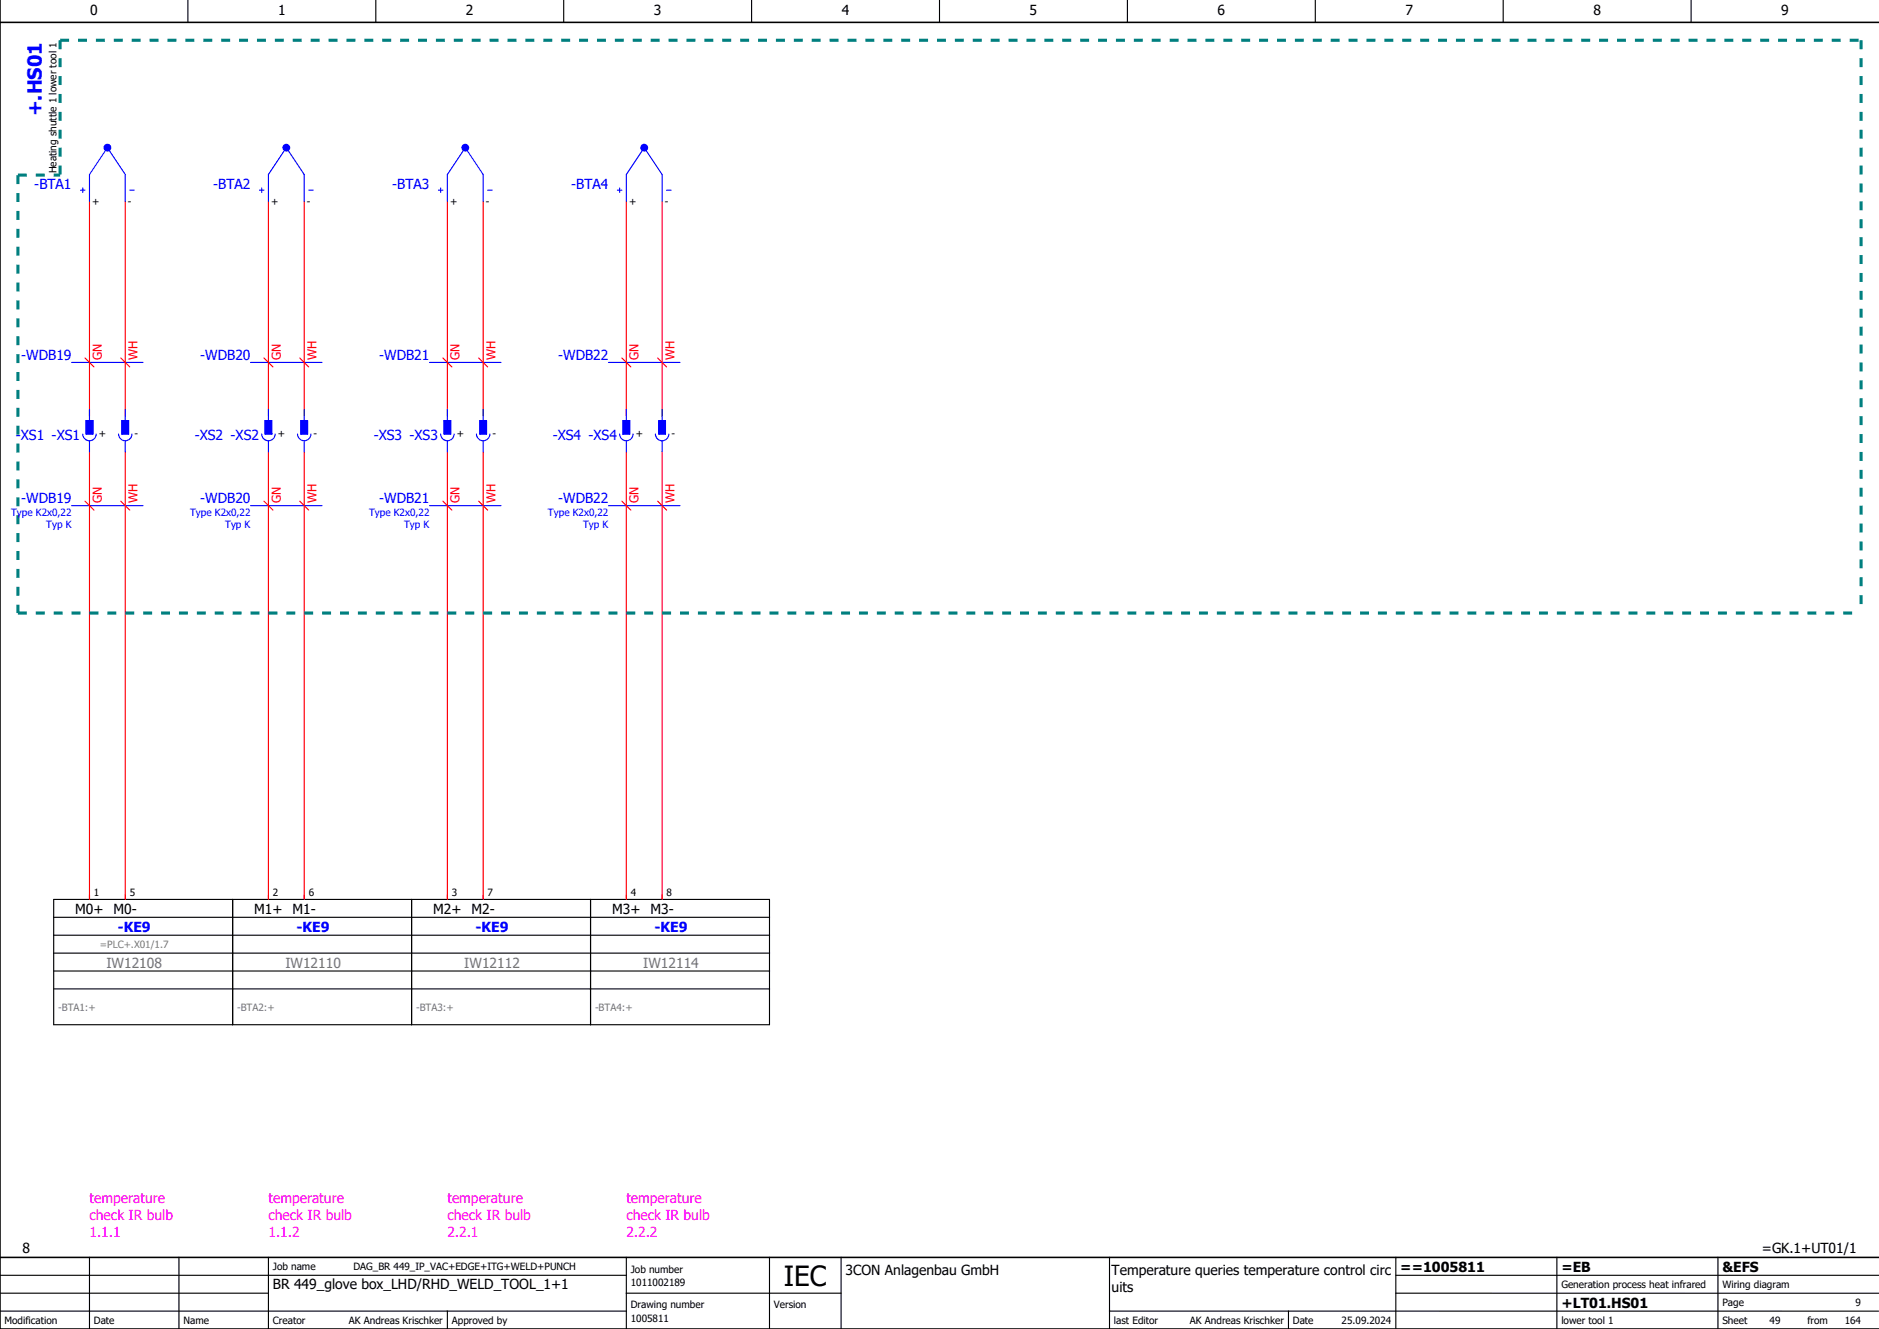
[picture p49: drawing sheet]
<svg xmlns="http://www.w3.org/2000/svg" width="420mm" height="297mm" viewBox="0 0 420 297" stroke-linecap="round" stroke-linejoin="round" font-family="sans-serif">
<defs><g id="words">
<text font-size="6.2" x="175.2" y="287.5">IEC</text>
<text font-size="4.3" fill="#00f" x="9.4" y="26" transform="rotate(-90 9.4 26)">+.HS01</text>
<g font-size="3.1">
<text x="20.2" y="3.4">0</text>
<text x="62.2" y="3.4">1</text>
<text x="104.2" y="3.4">2</text>
<text x="146.2" y="3.4">3</text>
<text x="188.2" y="3.4">4</text>
<text x="230.2" y="3.4">5</text>
<text x="272.2" y="3.4">6</text>
<text x="314.2" y="3.4">7</text>
<text x="356.2" y="3.4">8</text>
<text x="398.2" y="3.4">9</text>
<text x="16.8" y="204.3">M0+</text>
<text x="25.4" y="204.3">M0-</text>
<text x="56.8" y="204.3">M1+</text>
<text x="65.4" y="204.3">M1-</text>
<text x="96.8" y="204.3">M2+</text>
<text x="105.4" y="204.3">M2-</text>
<text x="136.8" y="204.3">M3+</text>
<text x="145.4" y="204.3">M3-</text>
<text x="5" y="280">8</text>
<text x="393.8" y="280">=GK.1+UT01/1</text>
<text x="189" y="285">3CON Anlagenbau GmbH</text>
<text x="248.5" y="284.9">Temperature queries temperature control circ</text>
<text x="313" y="284.2">==1005811</text>
<text x="349" y="284.2">=EB</text>
<text x="385" y="284.2">&amp;EFS</text>
<text x="61" y="288">BR 449_glove box_LHD/RHD_WELD_TOOL_1+1</text>
<text x="248.5" y="288.6">uits</text>
<text x="349" y="292.2">+LT01.HS01</text>
</g>
<g font-size="3.1" fill="#00f">
<text x="7.7" y="42.2">-BTA1</text>
<text x="47.7" y="42.2">-BTA2</text>
<text x="87.7" y="42.2">-BTA3</text>
<text x="127.7" y="42.2">-BTA4</text>
<text x="4.7" y="80.4">-WDB19</text>
<text x="44.7" y="80.4">-WDB20</text>
<text x="84.7" y="80.4">-WDB21</text>
<text x="124.7" y="80.4">-WDB22</text>
<text x="3.5" y="98.2">-XS1 -XS1</text>
<text x="43.5" y="98.2">-XS2 -XS2</text>
<text x="83.5" y="98.2">-XS3 -XS3</text>
<text x="123.5" y="98.2">-XS4 -XS4</text>
<text x="4.7" y="112.4">-WDB19</text>
<text x="44.7" y="112.4">-WDB20</text>
<text x="84.7" y="112.4">-WDB21</text>
<text x="124.7" y="112.4">-WDB22</text>
<text x="26.3" y="208.2">-KE9</text>
<text x="66.3" y="208.2">-KE9</text>
<text x="106.3" y="208.2">-KE9</text>
<text x="146.3" y="208.2">-KE9</text>
</g>
<g font-size="3.1" fill="#767676">
<text x="23.8" y="216.2">IW12108</text>
<text x="63.8" y="216.2">IW12110</text>
<text x="103.8" y="216.2">IW12112</text>
<text x="143.8" y="216.2">IW12114</text>
</g>
<g font-size="3.1" fill="#f0f">
<text x="20" y="268.9">temperature</text>
<text x="60" y="268.9">temperature</text>
<text x="100" y="268.9">temperature</text>
<text x="140" y="268.9">temperature</text>
<text x="20" y="272.6">check IR bulb</text>
<text x="60" y="272.6">check IR bulb</text>
<text x="100" y="272.6">check IR bulb</text>
<text x="140" y="272.6">check IR bulb</text>
<text x="20" y="276.4">1.1.1</text>
<text x="60" y="276.4">1.1.2</text>
<text x="100" y="276.4">2.2.1</text>
<text x="140" y="276.4">2.2.2</text>
</g>
<g font-size="2.7" fill="#f00">
<text x="22.7" y="80.5" transform="rotate(-90 22.7 80.5)">GN</text>
<text x="30.7" y="80.5" transform="rotate(-90 30.7 80.5)">WH</text>
<text x="62.7" y="80.5" transform="rotate(-90 62.7 80.5)">GN</text>
<text x="70.7" y="80.5" transform="rotate(-90 70.7 80.5)">WH</text>
<text x="102.7" y="80.5" transform="rotate(-90 102.7 80.5)">GN</text>
<text x="110.7" y="80.5" transform="rotate(-90 110.7 80.5)">WH</text>
<text x="142.7" y="80.5" transform="rotate(-90 142.7 80.5)">GN</text>
<text x="150.7" y="80.5" transform="rotate(-90 150.7 80.5)">WH</text>
<text x="22.7" y="112.5" transform="rotate(-90 22.7 112.5)">GN</text>
<text x="30.7" y="112.5" transform="rotate(-90 30.7 112.5)">WH</text>
<text x="62.7" y="112.5" transform="rotate(-90 62.7 112.5)">GN</text>
<text x="70.7" y="112.5" transform="rotate(-90 70.7 112.5)">WH</text>
<text x="102.7" y="112.5" transform="rotate(-90 102.7 112.5)">GN</text>
<text x="110.7" y="112.5" transform="rotate(-90 110.7 112.5)">WH</text>
<text x="142.7" y="112.5" transform="rotate(-90 142.7 112.5)">GN</text>
<text x="150.7" y="112.5" transform="rotate(-90 150.7 112.5)">WH</text>
</g>
<g font-size="2.2">
<text x="12.6" y="38.8" transform="rotate(-90 12.6 38.8)">Heating shuttle 1 lower tool 1</text>
<text x="20.6" y="45.8">+</text>
<text x="28.6" y="45.8">-</text>
<text x="60.6" y="45.8">+</text>
<text x="68.6" y="45.8">-</text>
<text x="100.6" y="45.8">+</text>
<text x="108.6" y="45.8">-</text>
<text x="140.6" y="45.8">+</text>
<text x="148.6" y="45.8">-</text>
<text x="22.1" y="97.6">+</text>
<text x="30.1" y="97.6">-</text>
<text x="62.1" y="97.6">+</text>
<text x="70.1" y="97.6">-</text>
<text x="102.1" y="97.6">+</text>
<text x="110.1" y="97.6">-</text>
<text x="142.1" y="97.6">+</text>
<text x="150.1" y="97.6">-</text>
<text x="21" y="200.3">1</text>
<text x="29" y="200.3">5</text>
<text x="61" y="200.3">2</text>
<text x="69" y="200.3">6</text>
<text x="101" y="200.3">3</text>
<text x="109" y="200.3">7</text>
<text x="141" y="200.3">4</text>
<text x="149" y="200.3">8</text>
<text x="61" y="283.9">Job name</text>
<text x="79" y="283.9">DAG_BR 449_IP_VAC+EDGE+ITG+WELD+PUNCH</text>
<text x="141" y="287.4">1011002189</text>
<text x="141" y="284.4">Job number</text>
<text x="349" y="287.9">Generation process heat infrared</text>
<text x="385" y="287.9">Wiring diagram</text>
<text x="141" y="292.4">Drawing number</text>
<text x="173" y="292.4">Version</text>
<text x="385" y="291.9">Page</text>
<text x="414.8" y="291.9">9</text>
<text x="1" y="295.9">Modification</text>
<text x="21" y="295.9">Date</text>
<text x="41" y="295.9">Name</text>
<text x="61" y="295.9">Creator</text>
<text x="78" y="295.9">AK Andreas Krischker</text>
<text x="101" y="295.9">Approved by</text>
<text x="141" y="295.4">1005811</text>
<text x="249" y="295.9">last Editor</text>
<text x="266" y="295.9">AK Andreas Krischker</text>
<text x="289" y="295.9">Date</text>
<text x="299.9" y="295.9">25.09.2024</text>
<text x="349" y="295.9">lower tool 1</text>
<text x="385" y="295.9">Sheet</text>
<text x="395.6" y="295.9">49</text>
<text x="404" y="295.9">from</text>
<text x="412.3" y="295.9">164</text>
</g>
<g font-size="2.2" fill="#00f">
<text x="2.5" y="115.2">Type K2x0,22</text>
<text x="10.3" y="117.9">Typ K</text>
<text x="42.5" y="115.2">Type K2x0,22</text>
<text x="50.3" y="117.9">Typ K</text>
<text x="82.5" y="115.2">Type K2x0,22</text>
<text x="90.3" y="117.9">Typ K</text>
<text x="122.5" y="115.2">Type K2x0,22</text>
<text x="130.3" y="117.9">Typ K</text>
</g>
<text font-size="2.2" fill="#7ca552" x="22.3" y="211.9">=PLC+.X01/1.7</text>
<g font-size="2.2" fill="#767676">
<text x="13" y="225.9">-BTA1:+</text>
<text x="53" y="225.9">-BTA2:+</text>
<text x="93" y="225.9">-BTA3:+</text>
<text x="133" y="225.9">-BTA4:+</text>
</g>
</g></defs>
<g fill="none" stroke="#000" stroke-width=".25">
<path d="M42 0v5M84 0v5M126 0v5M168 0v5M210 0v5M252 0v5M294 0v5M336 0v5M378 0v5M12 201h160v28h-160zM12 205h160M12 209h160"/>
<path d="M12 213h160M12 217h160M52 201v28M92 201v28M132 201v28M12 221h160M0 293h140M0 289h60M0 285h140M20 281v16M40 281v16M60 281v16"/>
<path d="M100 293v3.9M140 289h48M140 281v16M172 281v16M188 281v16M248 293h171.9M248 281v16M288 293v3.9M312 289h107.9M312 281v16M348 281v16M384 281v16"/>
<path d="M420 285h-108"/>
</g>
<path d="M0 0v297h420M0 5h420M0 281h420" fill="none" stroke="#000" stroke-width=".35"/>
<g fill="none" stroke="#f00" stroke-width=".25">
<path d="M20 45v48M28 45v48M60 45v48M68 45v48M100 45v48M108 45v48M140 45v48M148 45v48M20 101v100M28 101v100M60 101v100M68 101v100"/>
<path d="M100 101v100M108 101v100M140 101v100M148 101v100"/>
</g>
<path d="M24 33l4 6M18 42.5h1" fill="none" stroke="#00f" stroke-width=".25"/>
<circle cx="24" cy="33" r=".88" fill="#00f"/>
<path d="M24 33l-4 6v6M28 39v6M64 33l4 6M18.5 42v1M29 42.5h1M58 42.5h1" fill="none" stroke="#00f" stroke-width=".25"/>
<circle cx="64" cy="33" r=".88" fill="#00f"/>
<path d="M64 33l-4 6v6M68 39v6M104 33l4 6M58.5 42v1M69 42.5h1M98 42.5h1" fill="none" stroke="#00f" stroke-width=".25"/>
<circle cx="104" cy="33" r=".88" fill="#00f"/>
<path d="M104 33l-4 6v6M108 39v6M144 33l4 6M98.5 42v1M109 42.5h1M138 42.5h1" fill="none" stroke="#00f" stroke-width=".25"/>
<circle cx="144" cy="33" r=".88" fill="#00f"/>
<g fill="none" stroke="#00f" stroke-width=".25">
<path d="M144 33l-4 6v6M148 39v6M138.5 42v1M149 42.5h1M16 81h16M18.5 97a1.5 1.5 0 0 0 1.5 1.5 1.5 1.5 0 0 0 1.5-1.5M19.2 94h1.6v3h-1.6zM20 91.5v2.5M20 98.5v2.5M26.5 97a1.5 1.5 0 0 0 1.5 1.5 1.5 1.5 0 0 0 1.5-1.5M27.3 94h1.5v3h-1.5zM28 91.5v2.5"/>
<path d="M28 98.5v2.5M56 81h16M58.5 97a1.5 1.5 0 0 0 1.5 1.5 1.5 1.5 0 0 0 1.5-1.5M59.3 94h1.5v3h-1.5zM60 91.5v2.5M60 98.5v2.5M66.5 97a1.5 1.5 0 0 0 1.5 1.5 1.5 1.5 0 0 0 1.5-1.5M67.3 94h1.5v3h-1.5zM68 91.5v2.5M68 98.5v2.5M96 81h16M98.5 97a1.5 1.5 0 0 0 1.5 1.5 1.5 1.5 0 0 0 1.5-1.5"/>
<path d="M99.3 94h1.5v3h-1.5zM100 91.5v2.5M100 98.5v2.5M106.5 97a1.5 1.5 0 0 0 1.5 1.5 1.5 1.5 0 0 0 1.5-1.5M107.3 94h1.5v3h-1.5zM108 91.5v2.5M108 98.5v2.5M136 81h16M138.5 97a1.5 1.5 0 0 0 1.5 1.5 1.5 1.5 0 0 0 1.5-1.5M139.2 94h1.5v3h-1.5zM140 91.5v2.5M140 98.5v2.5"/>
<path d="M146.5 97a1.5 1.5 0 0 0 1.5 1.5 1.5 1.5 0 0 0 1.5-1.5M147.3 94h1.5v3h-1.5zM148 91.5v2.5M148 98.5v2.5M16 113h16M56 113h16M96 113h16M136 113h16"/>
</g>
<g fill="#00f" stroke="#00f" stroke-width=".22">
<path d="M19.2 94h1.6v3h-1.6z"/>
<path d="M27.3 94h1.5v3h-1.5z"/>
<path d="M59.3 94h1.5v3h-1.5z"/>
<path d="M67.3 94h1.5v3h-1.5z"/>
<path d="M99.3 94h1.5v3h-1.5z"/>
<path d="M107.3 94h1.5v3h-1.5z"/>
<path d="M139.2 94h1.5v3h-1.5z"/>
<path d="M147.3 94h1.5v3h-1.5z"/>
</g>
<g fill="none" stroke="#f00" stroke-width=".25">
<path d="M19 80l2 2M27 80l2 2M59 80l2 2M67 80l2 2M99 80l2 2M107 80l2 2M139 80l2 2M147 80l2 2M19 112l2 2M27 112l2 2M59 112l2 2M67 112l2 2"/>
<path d="M99 112l2 2M107 112l2 2M139 112l2 2M147 112l2 2"/>
</g>
<path d="M13.4 9v30.1M13.4 9h402.6M416 9v128M4 39.1h9.4M4 39.1v97.9M4 137h412" fill="none" stroke="#007f7f" stroke-width=".7" stroke-dasharray="2 2" stroke-linecap="butt"/>
<use href="#words"/>
</svg>
